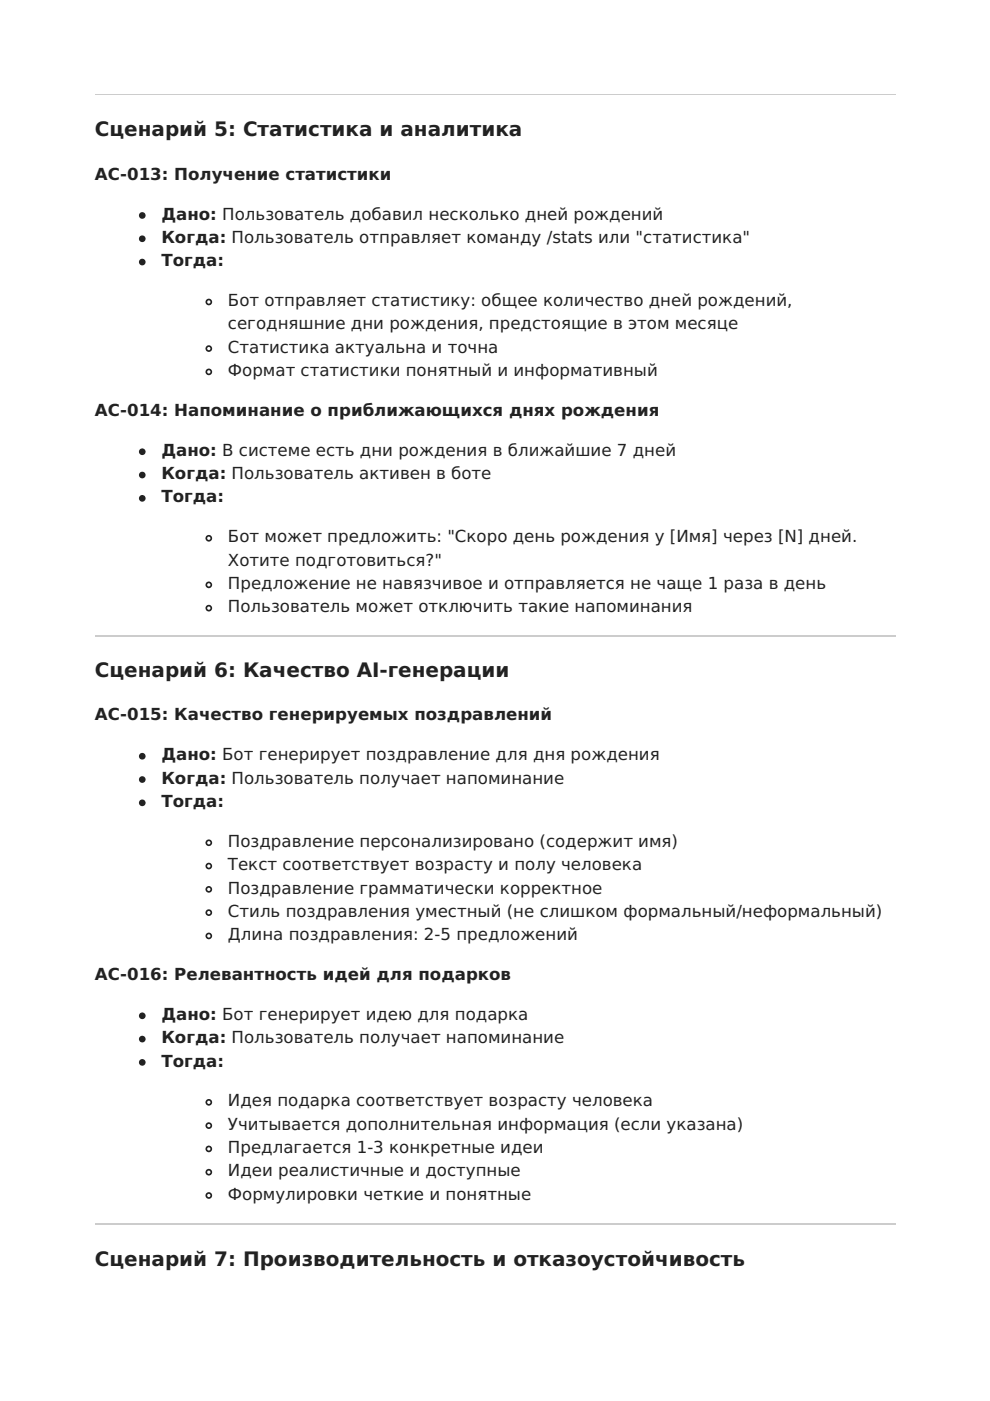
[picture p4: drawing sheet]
<svg xmlns="http://www.w3.org/2000/svg" width="210mm" height="297mm" viewBox="0 0 210 297" stroke-linecap="round" stroke-linejoin="round" font-family="sans-serif">
<defs><g id="words">
<g font-size="4.2" fill="#222">
<text x="20.1" y="28.9">Сценарий 5: Статистика и аналитика</text>
<text x="20.1" y="143.6">Сценарий 6: Качество AI-генерации</text>
<text x="20.1" y="268.5">Сценарий 7: Производительность и отказоустойчивость</text>
</g>
<g font-size="3.5" fill="#222">
<text x="20.1" y="38.1">AC-013: Получение статистики</text>
<text x="34.2" y="46.6">Дано: Пользователь добавил несколько дней рождений</text>
<text x="34.2" y="51.5">Когда: Пользователь отправляет команду /stats или &quot;статистика&quot;</text>
<text x="34.2" y="56.4">Тогда:</text>
<text x="48.3" y="64.9">Бот отправляет статистику: общее количество дней рождений,</text>
<text x="48.3" y="69.8">сегодняшние дни рождения, предстоящие в этом месяце</text>
<text x="48.3" y="74.8">Статистика актуальна и точна</text>
<text x="48.3" y="79.7">Формат статистики понятный и информативный</text>
<text x="20.1" y="88.2">AC-014: Напоминание о приближающихся днях рождения</text>
<text x="34.2" y="96.7">Дано: В системе есть дни рождения в ближайшие 7 дней</text>
<text x="34.2" y="101.6">Когда: Пользователь активен в боте</text>
<text x="34.2" y="106.5">Тогда:</text>
<text x="48.3" y="115">Бот может предложить: &quot;Скоро день рождения у [Имя] через [N] дней.</text>
<text x="48.3" y="119.9">Хотите подготовиться?&quot;</text>
<text x="48.3" y="124.9">Предложение не навязчивое и отправляется не чаще 1 раза в день</text>
<text x="48.3" y="129.8">Пользователь может отключить такие напоминания</text>
<text x="20.1" y="152.8">AC-015: Качество генерируемых поздравлений</text>
<text x="34.2" y="161.2">Дано: Бот генерирует поздравление для дня рождения</text>
<text x="34.2" y="166.2">Когда: Пользователь получает напоминание</text>
<text x="34.2" y="171.1">Тогда:</text>
<text x="48.3" y="179.6">Поздравление персонализировано (содержит имя)</text>
<text x="48.3" y="184.5">Текст соответствует возрасту и полу человека</text>
<text x="48.3" y="189.4">Поздравление грамматически корректное</text>
<text x="48.3" y="194.4">Стиль поздравления уместный (не слишком формальный/неформальный)</text>
<text x="48.3" y="199.3">Длина поздравления: 2-5 предложений</text>
<text x="20.1" y="207.8">AC-016: Релевантность идей для подарков</text>
<text x="34.2" y="216.3">Дано: Бот генерирует идею для подарка</text>
<text x="34.2" y="221.2">Когда: Пользователь получает напоминание</text>
<text x="34.2" y="226.1">Тогда:</text>
<text x="48.3" y="234.6">Идея подарка соответствует возрасту человека</text>
<text x="48.3" y="239.5">Учитывается дополнительная информация (если указана)</text>
<text x="48.3" y="244.5">Предлагается 1-3 конкретные идеи</text>
<text x="48.3" y="249.4">Идеи реалистичные и доступные</text>
<text x="48.3" y="254.4">Формулировки четкие и понятные</text>
</g>
</g></defs>
<path d="M20.1 20.1h169.7" fill="none" stroke="#ccc" stroke-width=".21"/>
<path d="M20.1 134.9h169.7M20.1 259.5h169.7" fill="none" stroke="#ccc" stroke-width=".35"/>
<g fill="#222" stroke="#222" stroke-width=".35">
<circle cx="30.2" cy="45.7" r=".53"/>
<circle cx="30.2" cy="50.6" r=".53"/>
<circle cx="30.2" cy="55.6" r=".53"/>
<circle cx="30.2" cy="95.8" r=".53"/>
<circle cx="30.2" cy="100.7" r=".53"/>
<circle cx="30.2" cy="105.7" r=".53"/>
<circle cx="30.2" cy="160.3" r=".53"/>
<circle cx="30.2" cy="165.3" r=".53"/>
<circle cx="30.2" cy="170.2" r=".53"/>
<circle cx="30.2" cy="215.4" r=".53"/>
<circle cx="30.2" cy="220.3" r=".53"/>
<circle cx="30.2" cy="225.2" r=".53"/>
</g>
<g fill="none" stroke="#222" stroke-width=".35">
<circle cx="44.3" cy="73.9" r=".53"/>
<circle cx="44.3" cy="64" r=".53"/>
<circle cx="44.3" cy="78.8" r=".53"/>
<circle cx="44.3" cy="114.1" r=".53"/>
<circle cx="44.3" cy="128.9" r=".53"/>
<circle cx="44.3" cy="124" r=".53"/>
<circle cx="44.3" cy="178.7" r=".53"/>
<circle cx="44.3" cy="193.5" r=".53"/>
<circle cx="44.3" cy="198.4" r=".53"/>
<circle cx="44.3" cy="188.6" r=".53"/>
<circle cx="44.3" cy="183.6" r=".53"/>
<circle cx="44.3" cy="233.7" r=".53"/>
<circle cx="44.3" cy="238.7" r=".53"/>
<circle cx="44.3" cy="243.6" r=".53"/>
<circle cx="44.3" cy="253.5" r=".53"/>
<circle cx="44.3" cy="248.5" r=".53"/>
</g>
<use href="#words"/>
</svg>
